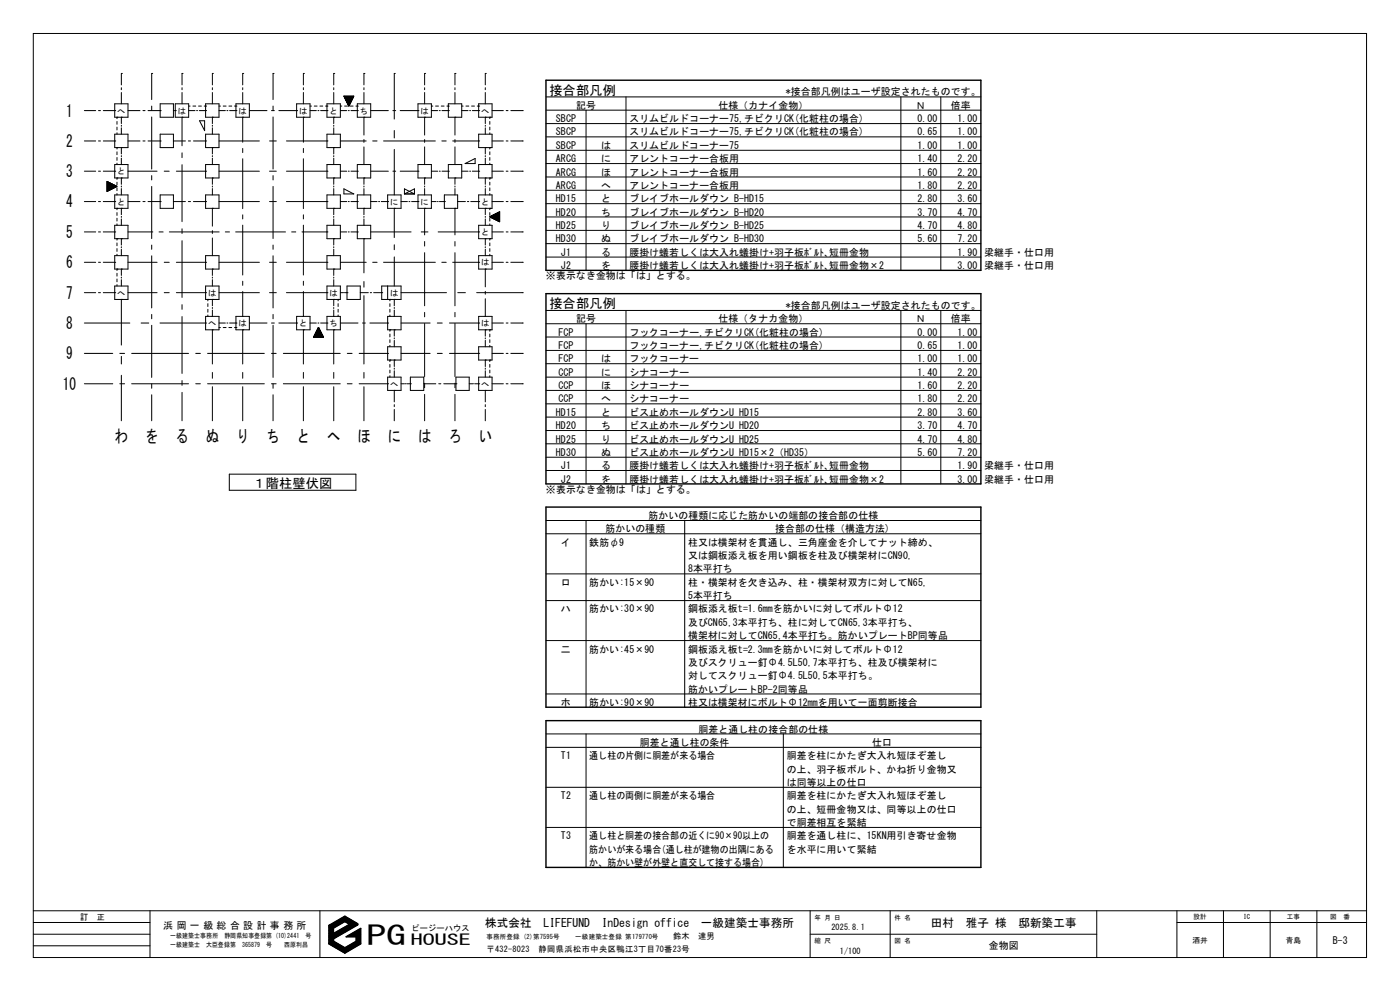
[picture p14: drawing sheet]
<svg xmlns="http://www.w3.org/2000/svg" width="420mm" height="297mm" viewBox="0 0 420 297" stroke-linecap="round" stroke-linejoin="round" font-family="sans-serif">
<defs><g id="words">
<text font-size="8" x="109.9" y="283.2">PG</text>
<g font-size="5">
<text x="19.8" y="34.9">1</text>
<text x="19.8" y="44">2</text>
<text x="19.8" y="53.1">3</text>
<text x="19.8" y="62.2">4</text>
<text x="19.8" y="71.3">5</text>
<text x="19.8" y="80.4">6</text>
<text x="19.8" y="89.5">7</text>
<text x="19.8" y="98.6">8</text>
<text x="19.8" y="107.7">9</text>
<text x="18.8" y="116.8">10</text>
<text x="34.5" y="132.4">わ</text>
<text x="43.6" y="132.4">を</text>
<text x="52.7" y="132.4">る</text>
<text x="61.8" y="132.4">ぬ</text>
<text x="70.9" y="132.4">り</text>
<text x="79.9" y="132.4">ち</text>
<text x="89" y="132.4">と</text>
<text x="98.1" y="132.4">へ</text>
<text x="107.2" y="132.4">ほ</text>
<text x="116.3" y="132.4">に</text>
<text x="125.4" y="132.4">は</text>
<text x="134.5" y="132.4">ろ</text>
<text x="143.6" y="132.4">い</text>
</g>
<text font-size="4.5" x="123.3" y="283.3">HOUSE</text>
<g font-size="4">
<text x="164.8" y="28.4">接合部凡例</text>
<text x="164.8" y="92.5">接合部凡例</text>
<text x="75.8" y="146.3">１階柱壁伏図</text>
</g>
<g font-size="3.5">
<text x="145.5" y="277.7">株式会社　LIFEFUND</text>
<text x="180.6" y="277.7">InDesign office　一級建築士事務所</text>
<text x="279.3" y="277.7">田村　雅子 様　邸新築工事</text>
</g>
<g font-size="3">
<text x="235.8" y="28.6">*接合部凡例はユーザ設定されたものです。</text>
<text x="172.8" y="32.6">記号</text>
<text x="215.5" y="32.6">仕様（カナイ金物）</text>
<text x="274.7" y="32.6">Ｎ</text>
<text x="285.3" y="32.6">倍率</text>
<text x="166.8" y="36.6">SBCP</text>
<text x="166.8" y="40.6">SBCP</text>
<text x="188.8" y="36.6">スリムビルドコーナー75,チビクリCK(化粧柱の場合)</text>
<text x="188.8" y="40.6">スリムビルドコーナー75,チビクリCK(化粧柱の場合)</text>
<text x="275.2" y="36.6">0.00</text>
<text x="275.2" y="40.6">0.65</text>
<text x="287.2" y="36.6">1.00</text>
<text x="287.2" y="40.6">1.00</text>
<text x="166.8" y="44.6">SBCP</text>
<text x="180.3" y="44.6">は</text>
<text x="188.8" y="44.6">スリムビルドコーナー75</text>
<text x="275.2" y="44.6">1.00</text>
<text x="287.2" y="44.6">1.00</text>
<text x="166.8" y="48.6">ARCG</text>
<text x="166.8" y="52.6">ARCG</text>
<text x="180.3" y="48.6">に</text>
<text x="180.3" y="52.6">ほ</text>
<text x="188.8" y="48.6">アレントコーナー合板用</text>
<text x="188.8" y="52.6">アレントコーナー合板用</text>
<text x="275.3" y="48.6">1.40</text>
<text x="275.3" y="52.6">1.60</text>
<text x="287.2" y="48.6">2.20</text>
<text x="287.2" y="52.6">2.20</text>
<text x="166.8" y="56.6">ARCG</text>
<text x="180.3" y="56.6">へ</text>
<text x="188.8" y="56.6">アレントコーナー合板用</text>
<text x="275.3" y="56.6">1.80</text>
<text x="287.2" y="56.6">2.20</text>
<text x="166.8" y="60.6">HD15</text>
<text x="166.8" y="64.6">HD20</text>
<text x="180.3" y="60.6">と</text>
<text x="180.3" y="64.6">ち</text>
<text x="188.8" y="60.6">ブレイブホールダウン B-HD15</text>
<text x="188.8" y="64.6">ブレイブホールダウン B-HD20</text>
<text x="275.2" y="60.6">2.80</text>
<text x="275.2" y="64.6">3.70</text>
<text x="287.2" y="60.6">3.60</text>
<text x="287.2" y="64.6">4.70</text>
<text x="166.8" y="68.6">HD25</text>
<text x="180.3" y="68.6">り</text>
<text x="188.8" y="68.6">ブレイブホールダウン B-HD25</text>
<text x="275.2" y="68.6">4.70</text>
<text x="287.2" y="68.6">4.80</text>
<text x="166.8" y="72.6">HD30</text>
<text x="168.3" y="76.6">J1</text>
<text x="180.3" y="72.6">ぬ</text>
<text x="180.3" y="76.6">る</text>
<text x="188.8" y="72.6">ブレイブホールダウン B-HD30</text>
<text x="188.8" y="76.6">腰掛け蟻若しくは大入れ蟻掛け+羽子板ﾎﾞﾙﾄ､短冊金物</text>
<text x="275.2" y="72.6">5.60</text>
<text x="287.2" y="76.6">1.90</text>
<text x="287.2" y="72.6">7.20</text>
<text x="295.2" y="76.6">梁継手・仕口用</text>
<text x="163.8" y="83.6">※表示なき金物は「は」とする。</text>
<text x="168.3" y="80.6">J2</text>
<text x="180.3" y="80.6">を</text>
<text x="188.8" y="80.6">腰掛け蟻若しくは大入れ蟻掛け+羽子板ﾎﾞﾙﾄ､短冊金物×2</text>
<text x="287.2" y="80.6">3.00</text>
<text x="295.2" y="80.6">梁継手・仕口用</text>
<text x="235.8" y="92.6">*接合部凡例はユーザ設定されたものです。</text>
<text x="167.6" y="100.6">FCP</text>
<text x="172.8" y="96.6">記号</text>
<text x="188.8" y="100.6">フックコーナー,チビクリCK(化粧柱の場合)</text>
<text x="215.5" y="96.6">仕様（タナカ金物）</text>
<text x="274.7" y="96.6">Ｎ</text>
<text x="275.3" y="100.6">0.00</text>
<text x="285.3" y="96.6">倍率</text>
<text x="287.2" y="100.6">1.00</text>
<text x="167.6" y="104.6">FCP</text>
<text x="188.8" y="104.6">フックコーナー,チビクリCK(化粧柱の場合)</text>
<text x="275.3" y="104.6">0.65</text>
<text x="287.2" y="104.6">1.00</text>
<text x="167.6" y="108.6">FCP</text>
<text x="167.6" y="112.6">CCP</text>
<text x="180.3" y="108.6">は</text>
<text x="180.3" y="112.6">に</text>
<text x="188.8" y="108.6">フックコーナー</text>
<text x="188.8" y="112.6">シナコーナー</text>
<text x="275.3" y="108.6">1.00</text>
<text x="275.3" y="112.6">1.40</text>
<text x="287.2" y="108.6">1.00</text>
<text x="287.2" y="112.6">2.20</text>
<text x="167.6" y="116.6">CCP</text>
<text x="180.3" y="116.6">ほ</text>
<text x="188.8" y="116.6">シナコーナー</text>
<text x="275.3" y="116.6">1.60</text>
<text x="287.2" y="116.6">2.20</text>
<text x="166.8" y="124.6">HD15</text>
<text x="167.6" y="120.6">CCP</text>
<text x="180.3" y="120.6">へ</text>
<text x="180.3" y="124.6">と</text>
<text x="188.8" y="120.6">シナコーナー</text>
<text x="188.8" y="124.6">ビス止めホールダウンU HD15</text>
<text x="275.2" y="124.6">2.80</text>
<text x="275.3" y="120.6">1.80</text>
<text x="287.2" y="120.6">2.20</text>
<text x="287.2" y="124.6">3.60</text>
<text x="166.8" y="128.6">HD20</text>
<text x="180.3" y="128.6">ち</text>
<text x="188.8" y="128.6">ビス止めホールダウンU HD20</text>
<text x="275.2" y="128.6">3.70</text>
<text x="287.2" y="128.6">4.70</text>
<text x="166.8" y="132.6">HD25</text>
<text x="166.8" y="136.6">HD30</text>
<text x="180.3" y="132.6">り</text>
<text x="180.3" y="136.6">ぬ</text>
<text x="188.8" y="132.6">ビス止めホールダウンU HD25</text>
<text x="188.8" y="136.6">ビス止めホールダウンU HD15×2（HD35）</text>
<text x="275.2" y="132.6">4.70</text>
<text x="275.3" y="136.6">5.60</text>
<text x="287.2" y="136.6">7.20</text>
<text x="287.2" y="132.6">4.80</text>
<text x="168.3" y="140.6">J1</text>
<text x="180.3" y="140.6">る</text>
<text x="188.8" y="140.6">腰掛け蟻若しくは大入れ蟻掛け+羽子板ﾎﾞﾙﾄ､短冊金物</text>
<text x="287.2" y="140.6">1.90</text>
<text x="295.2" y="140.6">梁継手・仕口用</text>
<text x="163.8" y="147.6">※表示なき金物は「は」とする。</text>
<text x="168.3" y="144.6">J2</text>
<text x="180.3" y="144.6">を</text>
<text x="188.8" y="144.6">腰掛け蟻若しくは大入れ蟻掛け+羽子板ﾎﾞﾙﾄ､短冊金物×2</text>
<text x="287.2" y="144.6">3.00</text>
<text x="295.2" y="144.6">梁継手・仕口用</text>
<text x="194.6" y="155.6">筋かいの種類に応じた筋かいの端部の接合部の仕様</text>
<text x="181.6" y="159.6">筋かいの種類</text>
<text x="232.6" y="159.6">接合部の仕様（構造方法)</text>
<text x="168.3" y="163.6">イ</text>
<text x="176.8" y="163.6">鉄筋φ9</text>
<text x="206.4" y="163.6">柱又は横架材を貫通し、三角座金を介してナット締め、</text>
<text x="206.4" y="167.6">又は鋼板添え板を用い鋼板を柱及び横架材にCN90,</text>
<text x="206.4" y="171.6">8本平打ち</text>
<text x="168.3" y="175.6">ロ</text>
<text x="176.8" y="175.6">筋かい:15×90</text>
<text x="206.4" y="175.6">柱・横架材を欠き込み、柱・横架材双方に対してN65,</text>
<text x="206.4" y="179.6">5本平打ち</text>
<text x="168.3" y="183.6">ハ</text>
<text x="176.8" y="183.6">筋かい:30×90</text>
<text x="206.4" y="183.6">鋼板添え板t=1.6mmを筋かいに対してボルトΦ12</text>
<text x="206.4" y="187.6">及びCN65,3本平打ち、柱に対してCN65,3本平打ち、</text>
<text x="206.4" y="191.6">横架材に対してCN65,4本平打ち。筋かいプレートBP同等品</text>
<text x="168.3" y="195.6">二</text>
<text x="176.8" y="195.6">筋かい:45×90</text>
<text x="206.4" y="195.6">鋼板添え板t=2.3mmを筋かいに対してボルトΦ12</text>
<text x="206.4" y="199.6">及びスクリュー釘Φ4.5L50,7本平打ち、柱及び横架材に</text>
<text x="206.4" y="203.6">対してスクリュー釘Φ4.5L50,5本平打ち。</text>
<text x="206.4" y="207.6">筋かいプレートBP-2同等品</text>
<text x="168.3" y="211.6">ホ</text>
<text x="176.8" y="211.6">筋かい:90×90</text>
<text x="206.4" y="211.6">柱又は横架材にボルトΦ12mmを用いて一面剪断接合</text>
<text x="209.6" y="219.6">胴差と通し柱の接合部の仕様</text>
<text x="168.3" y="227.6">T1</text>
<text x="176.8" y="227.6">通し柱の片側に胴差が来る場合</text>
<text x="191.9" y="223.6">胴差と通し柱の条件</text>
<text x="236" y="227.6">胴差を柱にかたぎ大入れ短ほぞ差し</text>
<text x="261.6" y="223.6">仕口</text>
<text x="236" y="231.6">の上、羽子板ボルト、かね折り金物又</text>
<text x="168.3" y="239.6">T2</text>
<text x="176.8" y="239.6">通し柱の両側に胴差が来る場合</text>
<text x="236" y="235.6">は同等以上の仕口</text>
<text x="236" y="239.6">胴差を柱にかたぎ大入れ短ほぞ差し</text>
<text x="236" y="243.5">の上、短冊金物又は、同等以上の仕口</text>
<text x="168.3" y="251.5">T3</text>
<text x="176.8" y="251.5">通し柱と胴差の接合部の近くに90×90以上の</text>
<text x="236" y="247.6">で胴差相互を緊結</text>
<text x="236" y="251.5">胴差を通し柱に、15KN用引き寄せ金物</text>
<text x="176.8" y="255.6">筋かいが来る場合(通し柱が建物の出隅にある</text>
<text x="236" y="255.6">を水平に用いて緊結</text>
<text x="176.8" y="259.5">か、筋かい壁が外壁と直交して接する場合)</text>
<text x="49" y="278.3">浜 岡 一 級 総 合 設 計 事 務 所</text>
<text x="296.6" y="284.6">金物図</text>
<text x="399.8" y="282.8">B-3</text>
</g>
<g font-size="2.5">
<text x="35.1" y="34">へ</text>
<text x="53.3" y="34">は</text>
<text x="71.5" y="34">は</text>
<text x="89.7" y="34">は</text>
<text x="98.8" y="34">と</text>
<text x="107.9" y="34">ち</text>
<text x="126.2" y="34">は</text>
<text x="144.4" y="34">へ</text>
<text x="35.1" y="52.2">と</text>
<text x="35.1" y="61.3">と</text>
<text x="117.1" y="61.3">に</text>
<text x="126.2" y="61.3">に</text>
<text x="144.4" y="61.3">と</text>
<text x="144.4" y="70.4">と</text>
<text x="144.4" y="79.5">は</text>
<text x="35.1" y="88.6">へ</text>
<text x="62.4" y="88.6">は</text>
<text x="98.8" y="88.6">は</text>
<text x="117" y="88.6">は</text>
<text x="62.4" y="97.8">へ</text>
<text x="71.5" y="97.8">は</text>
<text x="89.7" y="97.8">と</text>
<text x="98.8" y="97.8">ち</text>
<text x="144.4" y="97.8">は</text>
<text x="117.1" y="115.9">へ</text>
<text x="144.4" y="115.9">へ</text>
<text x="24" y="275.6">訂　正</text>
<text x="123.5" y="279.1">ピージーハウス</text>
<text x="202" y="281.3">鈴木　達男</text>
<text x="249.4" y="278.9">2025.8.1</text>
<text x="146" y="285.2">〒432-8023　静岡県浜松市中央区鴨江3丁目70番23号</text>
<text x="251.9" y="285.9">1/100</text>
</g>
<g font-size="2.3">
<text x="357.8" y="282.5">酒井</text>
<text x="385.7" y="282.5">青島</text>
</g>
<g font-size="2">
<text x="244.3" y="275.6">年 月 日</text>
<text x="268.3" y="275.6">件 名</text>
<text x="358.1" y="275.4">設計</text>
<text x="373" y="275.4">IC</text>
<text x="386" y="275.4">工事</text>
<text x="399" y="275.4">図　番</text>
<text x="51.1" y="281">一級建築士事務所　静岡県知事登録第 (10)2441　号</text>
<text x="146" y="281.3">事務所登録 (2)第7595号</text>
<text x="172.6" y="281.3">一級建築士登録 第179770号</text>
<text x="51" y="283.8">一級建築士　大臣登録第　365879　号　　西原利昌</text>
<text x="244.3" y="282.6">縮 尺</text>
<text x="268.3" y="282.6">図 名</text>
</g>
</g></defs>
<g fill="none" stroke="#000" stroke-width=".3">
<path d="M10 10h400v277h-400zM25.3 33.1h3.4M29.5 33.1h.6M31 33.1h3.4M34.4 33.1h.1M34.4 31.1h4v4h-4zM35.1 35.1h.1M35.1 35.1v.5M35.1 36.4v.9M35.1 38.1v.8M35.1 39.8v.4M36.4 35.1h.1"/>
<path d="M36.4 22h.1M36.4 22v3.4M36.4 26.3v.6M36.4 27.7v3.4M36.4 35.1v1.9M36.4 37.5v.3M36.4 38.3v1.9M38.4 33.1h3.6M42.9 33.1h.6M44.4 33.1h3.6M45.5 22h.1M45.5 22v7.8"/>
<path d="M45.5 31.8v1.3M45.5 35.1v15.6M48 33.1h.1M48 31.1h4v4h-4zM52 33.1h.2M52.4 33.1h.2M52.6 33.1h.1M52.6 31.1h4v4h-4zM54.6 35.1h.1M54.6 22h.1M54.6 22v3.4M54.6 26.3v.6"/>
<path d="M54.6 27.7v3.4M54.6 35.1v8.6M56.6 33.1h1.9M56.6 31.8h.4M57.9 31.8h.8M59 33.1h.3M59.6 31.8h.8M59.8 33.1h1.9M59.9 36.2h1.5v3zM61.3 31.8h.4M61.7 33.1h.1M61.7 31.8h.1"/>
<path d="M61.7 31.1h4v4h-4zM63.7 35.1h.1M63.7 22h.1M63.7 22v3.4M63.7 26.3v.6M63.7 27.7v3.4M63.7 35.1v1.9M63.7 37.5v.3M63.7 38.3v1.9M65.7 33.1h1.9M65.7 31.8h.4M67 31.8h.8"/>
<path d="M68.1 33.1h.3M68.7 31.8h.8M68.9 33.1h1.9M70.4 31.8h.4M70.8 33.1h.1M70.8 31.8h.1M70.8 31.1h4v4h-4zM72.8 35.1h.1M72.8 22h.1M72.8 22v3.4M72.8 26.3v.6M72.8 27.7v3.4"/>
<path d="M72.8 35.1v7.5M74.8 33.1h5.3M81.4 33.1h.9M81.9 22h.1M81.9 22v7.8M81.9 31.8v1.3M81.9 35.1v15.6M83.7 33.1h5.3M89 33.1h.1M89 31.1h4v4h-4zM91 35.1h.1M91 22h.1"/>
<path d="M91 22v3.4M91 26.3v.6M91 27.7v3.4M91 35.1v7.5M93 33.1h1.9M93 31.8h.4M94.3 31.8h.8M95.4 33.1h.3M96 31.8h.8M96.2 33.1h1.9M97.7 31.8h.4M98.1 33.1h.1"/>
<path d="M98.1 31.8h.1M98.1 31.1h4v4h-4zM100.1 35.1h.1M100.1 22h.1M100.1 22v3.4M100.1 26.3v.6M100.1 27.7v3.4M100.1 35.1v1.9M100.1 37.5v.3M100.1 38.3v1.9M102.1 33.1h1.9M102.1 31.8h.4"/>
<path d="M103.2 28.8h2.9l-1.5 3zM103.2 28.9h2.9M103.3 29h2.7M103.3 29.1h2.7M103.3 29.2h2.7M103.4 29.3h2.5M103.4 31.8h.8M103.5 29.5h2.3M103.5 29.4h2.3M103.5 29.6h2.2M103.6 29.7h2.1M103.6 29.8h2.1"/>
<path d="M103.7 29.8h1.9M103.7 30h1.9M103.7 29.9h1.9M103.8 30.1h1.7M103.9 30.3h1.5M103.9 30.4h1.5M104 30.4h1.3M104 30.6h1.3M104 30.5h1.3M104.1 30.6h1.1M104.1 30.8h1.1M104.1 30.7h1.1"/>
<path d="M104.2 30.9h.9M104.3 31.1h.7M104.4 31.2h.5M104.4 31.4h.5M104.5 33.1h.3M104.5 31.5h.3M104.6 31.6h.1M104.6 31.7h.1M105.1 31.8h.8M105.3 33.1h1.9M106.8 31.8h.4M107.2 33.1h.1"/>
<path d="M107.2 31.8h.1M107.2 31.1h4v4h-4zM109.2 35.1h.1M109.2 22h.1M109.2 22v3.4M109.2 26.3v.6M109.2 27.7v3.4M109.2 35.1v5.4M111.2 33.1h5.3M117.9 33.1h.8M118.3 22h.1M118.3 22v13.7"/>
<path d="M118.3 39.1v2.3M120.1 33.1h5.3M125.4 33.1h.1M125.4 31.1h4v4h-4zM127.4 35.1h.1M127.4 22h.1M127.4 22v3.4M127.4 26.3v.6M127.4 27.7v3.4M127.4 35.1v5.4M129.4 33.1h1.9M129.4 31.8h.4"/>
<path d="M130.7 31.8h.8M131.8 33.1h.3M132.4 31.8h.8M132.6 33.1h1.9M134.1 31.8h.4M134.5 33.1h.1M134.5 31.8h.1M134.5 31.1h4v4h-4zM136.5 35.1h.1M136.5 22h.1M136.5 22v3.4M136.5 26.3v.6"/>
<path d="M136.5 27.7v3.4M136.5 35.1v5.4M138.5 33.1h1.9M138.5 31.8h.4M139.8 31.8h.8M140.9 33.1h.3M141.5 31.8h.8M141.7 33.1h1.9M143.2 31.8h.4M143.6 33.1h.1M143.6 31.8h.1M143.6 31.1h4v4h-4z"/>
<path d="M145.6 35.1h.1M145.6 22h.1M145.6 22v3.4M145.6 26.3v.6M145.6 27.7v3.4M145.6 35.1v1.9M145.6 37.5v.3M145.6 38.3v1.9M146.9 35.1h.1M146.9 35.1v.5M146.9 36.4v.9M146.9 38.1v.8"/>
<path d="M146.9 39.8v.4M147.6 33.1h3.4M151.8 33.1h.6M153.2 33.1h3.5M156.7 33.1h.1M163.8 29h130.5M163.8 33h130.5M163.8 37h130.5M175.8 33v48M187.8 29v52M270.3 29v52M282.2 29v52"/>
<path d="M25.3 51.3h3.4M25.3 42.2h3.4M29.5 51.3h.6M29.5 42.2h.6M31 51.3h3.4M31 42.2h3.4M32.1 54.4l3 1.5-3 1.5zM32.2 54.4v2.9M32.3 54.5v2.7M32.4 54.5v2.7M32.5 54.6v2.6M32.5 54.6v2.5"/>
<path d="M32.6 54.7v2.4M32.7 54.7v2.4M32.8 54.7v2.3M32.9 54.8v2.2M33 54.8v2.1M33.1 54.9v2M33.2 54.9v1.9M33.3 55v1.8M33.4 55v1.7M33.5 55.1v1.5M33.6 55.1v1.5M33.7 55.2v1.4"/>
<path d="M33.8 55.2v1.3M33.9 55.3v1.2M34 55.3v1.1M34 55.4v1M34.1 55.4v.9M34.2 55.4v.9M34.3 55.5v.8M34.4 51.3h.1M34.4 42.2h.1M34.4 40.2h4v4h-4zM34.4 49.3h4v4h-4zM34.4 55.5v.7"/>
<path d="M34.4 58.4h4v4h-4zM34.5 55.6v.5M34.6 55.7v.4M34.7 55.7v.3M34.8 55.8v.2M34.9 55.8v.2M35 55.8v.1M35.1 53.3h.1M35.1 44.2h.1M35.1 44.2v.5M35.1 45.5v.9M35.1 47.2v.8"/>
<path d="M35.1 48.9v.4M35.1 53.3v.5M35.1 54.6v.9M35.1 56.3v.8M35.1 58v.4M36.4 53.3h.1M36.4 44.2h.1M36.4 44.2v1.9M36.4 46.7v.2M36.4 47.4v1.9M36.4 53.3v1.9M36.4 55.8v.2"/>
<path d="M36.4 56.5v1.9M38.4 51.3h8.7M38.4 42.2h3.6M42.9 42.2h.6M44.4 42.2h3.6M45.5 52.6v1.3M45.5 55.9v15.6M48 42.2h.1M48 40.2h4v4h-4zM48 58.4h4v4h-4zM49.3 51.3h1.5M52 42.2h3.6"/>
<path d="M52.9 51.3h8.8M54.6 45.8v1.4M54.6 49.4v17M56.5 42.2h.6M58 42.2h3.7M61.7 51.3h.1M61.7 42.2h.1M61.7 40.2h4v4h-4zM61.7 49.3h4v4h-4zM61.7 58.4h4v4h-4zM63.7 53.3h.1M63.7 44.2h.1"/>
<path d="M63.7 44.2v1.9M63.7 46.7v.2M63.7 47.4v1.9M63.7 53.3v1.9M63.7 55.8v.2M63.7 56.5v1.9M65.7 51.3h12.1M65.7 42.2h12.1M72.8 44.5v1.2M72.8 47.6v14.9M80.9 51.3h2M80.9 42.2h2"/>
<path d="M81.9 52.6v1.3M81.9 55.9v15.6M85.9 51.3h12.2M85.9 42.2h12.2M91 44.5v1.2M91 47.6v14.9M98.1 51.3h.1M98.1 42.2h.1M98.1 40.2h4v4h-4zM98.1 49.3h4v4h-4zM98.1 58.4h4v4h-4zM100.1 53.3h.1"/>
<path d="M100.1 44.2h.1M100.1 44.2v1.9M100.1 46.7v.2M100.1 47.4v1.9M100.1 53.3v1.9M100.1 55.8v.2M100.1 56.5v1.9M102.1 51.3h1.9M102.1 42.2h7.8M103.2 56.6l2.9 1.5h-2.9zM104.5 51.3h.3M105.3 51.3h1.9"/>
<path d="M107.2 51.3h.1M107.2 49.3h4v4h-4zM107.2 58.4h4v4h-4zM109.2 53.3h.1M109.2 41.8v.9M109.2 44v5.3M109.2 53.3v1.9M109.2 55.8v.2M109.2 56.5v1.9M111.2 51.3h5.3M111.8 42.2h1.3M115.1 42.2h15.5"/>
<path d="M116.3 58.4h4v4h-4zM117.9 51.3h.8M118.3 44.8v13.6M120.1 51.3h5.3M121.3 58.1l3-1.5v1.5M121.3 58.1h3M121.3 58.1v-1.5l3 1.5M125.4 51.3h.1M125.4 49.3h4v4h-4zM125.4 58.4h4v4h-4zM127.4 53.3h.1M127.4 41.8v.9"/>
<path d="M127.4 44v5.3M127.4 53.3v1.9M127.4 55.8v.2M127.4 56.5v1.9M129.4 51.3h1.9M131.8 51.3h.3M132.5 42.2h1.4M132.6 51.3h1.9M133.3 58.4h4v4h-4zM134.5 51.3h.1M134.5 49.3h4v4h-4zM135.8 42.2h7.8"/>
<path d="M136.5 53.3h.1M136.5 41.8v.9M136.5 44v5.3M136.5 53.3v1.9M136.5 55.8v.2M136.5 56.5v1.9M138.5 51.3h1.9M139.5 49l3-1.5v1.5zM140.9 51.3h.3M141.7 51.3h1.9M143.6 51.3h.1M143.6 42.2h.1"/>
<path d="M143.6 40.2h4v4h-4zM143.6 49.3h4v4h-4zM143.6 58.4h4v4h-4zM145.6 53.3h.1M145.6 44.2h.1M145.6 44.2v1.9M145.6 46.7v.2M145.6 47.4v1.9M145.6 53.3v1.9M145.6 55.8v.2M145.6 56.5v1.9M146.9 53.3h.1"/>
<path d="M146.9 44.2h.1M146.9 44.2v.5M146.9 45.5v.9M146.9 47.2v.8M146.9 48.9v.4M146.9 53.3v.5M146.9 54.6v.9M146.9 56.3v.8M146.9 58v.4M147.6 51.3h3.4M147.6 42.2h3.4M151.8 51.3h.6"/>
<path d="M151.8 42.2h.6M153.2 51.3h3.5M153.2 42.2h3.5M156.7 51.3h.1M156.7 42.2h.1M163.8 41h130.5M163.8 45h130.5M163.8 49h130.5M163.8 53h130.5M163.8 57h130.5M25.3 78.6h3.4M25.3 69.5h3.4"/>
<path d="M25.3 60.4h3.4M29.5 78.6h.6M29.5 69.5h.6M29.5 60.4h.6M31 78.6h3.4M31 69.5h3.4M31 60.4h3.4M34.4 78.6h.1M34.4 69.5h.1M34.4 60.4h.1M34.4 67.5h4v4h-4zM34.4 76.6h4v4h-4z"/>
<path d="M35.1 71.5h.1M35.1 62.4h.1M35.1 62.4v.5M35.1 63.7v.9M35.1 65.4v.9M35.1 67.1v.4M35.1 71.5v.5M35.1 72.8v.9M35.1 74.5v.9M35.1 76.2v.4M36.4 71.5h.1M36.4 62.4h.1"/>
<path d="M36.4 62.4v1.9M36.4 64.9v.3M36.4 65.6v1.9M36.4 71.5v1.9M36.4 74v.3M36.4 74.7v1.9M38.4 78.6h8.7M38.4 69.5h7.4M38.4 60.4h3.6M42.9 60.4h.6M44.4 60.4h3.6M45.5 73.4v1.3"/>
<path d="M45.5 76.7v15.6M47.7 69.5h1.2M48 60.4h.1M49.3 78.6h1.5M50.8 69.5h14.9M52 60.4h3.6M52.9 78.6h8.8M54.6 68.6v1.4M54.6 72.1v17.1M56.5 60.4h.6M58 60.4h3.7M61.7 78.6h.1"/>
<path d="M61.7 60.4h.1M61.7 76.6h4v4h-4zM63.7 62.4h.1M63.7 62.4v5.4M63.7 69.1v.9M63.7 71.3v5.3M65.7 78.6h12.1M65.7 60.4h12.1M67.6 69.5h1.2M70.7 69.5h14.9M72.8 64.4v1.2M72.8 67.5v14.9"/>
<path d="M80.9 78.6h2M80.9 60.4h2M81.9 73.4v1.3M81.9 76.7v15.6M85.9 78.6h12.2M85.9 60.4h12.2M87.5 69.5h1.2M90.6 69.5h7.5M91 64.4v1.2M91 67.5v14.9M98.1 78.6h.1M98.1 69.5h.1"/>
<path d="M98.1 60.4h.1M98.1 67.5h4v4h-4zM98.1 76.6h4v4h-4zM100.1 71.5h.1M100.1 62.4h.1M100.1 62.4v1.9M100.1 64.9v.3M100.1 65.6v1.9M100.1 71.5v1.9M100.1 74v.3M100.1 74.7v1.9M102.1 78.6h7.8"/>
<path d="M102.1 69.5h1.9M102.1 60.4h1.9M104.5 69.5h.3M104.5 60.4h.3M105.3 69.5h1.9M105.3 60.4h1.9M107.2 69.5h.1M107.2 60.4h.1M107.2 67.5h4v4h-4zM109.2 71.5h.1M109.2 62.4h.1M109.2 62.4v1.9"/>
<path d="M109.2 64.9v.3M109.2 65.6v1.9M109.2 71.5v10.3M111.2 69.5h12.1M111.2 60.4h1.9M111.8 78.6h1.3M113.6 60.4h.3M114.4 60.4h1.9M115.1 78.6h15.5M116.3 60.4h.1M118.3 62.4h.1M118.3 62.4v8.8"/>
<path d="M118.3 73.4v1.4M118.3 77v8.7M120.3 60.4h1.9M122.7 60.4h.3M123.5 60.4h1.9M125.4 60.4h.1M126.4 69.5h2M127.4 62.4h.1M127.4 62.4v8M127.4 72.4v1.3M127.4 75.7v16M129.4 60.4h1.5"/>
<path d="M131.2 60.4h.2M131.4 69.5h12.2M131.8 60.4h1.5M132.5 78.6h1.4M133.3 60.4h.1M135.8 78.6h7.8M136.5 62.4h.1M136.5 62.4v8M136.5 72.4v1.3M136.5 75.7v16M137.3 60.4h2.3M140.2 60.4h.4"/>
<path d="M141.2 60.4h2.4M143.6 78.6h.1M143.6 69.5h.1M143.6 60.4h.1M143.6 67.5h4v4h-4zM143.6 76.6h4v4h-4zM145.6 71.5h.1M145.6 62.4h.1M145.6 62.4v1.9M145.6 64.9v.3M145.6 65.6v1.9M145.6 71.5v1.9"/>
<path d="M145.6 74v.3M145.6 74.7v1.9M146.9 62.4h.1M146.9 71.5h.1M146.9 65l3-1.5v3zM146.9 62.4v.5M146.9 63.7v.9M146.9 65.4v.9M146.9 67.1v.4M146.9 71.5v.5M146.9 72.8v.9M146.9 74.5v.9"/>
<path d="M146.9 76.2v.4M147 64.9v.1M147.1 64.9v.2M147.2 64.9v.2M147.2 64.8v.3M147.3 64.8v.4M147.4 64.7v.5M147.5 64.7v.6M147.6 64.6v.7M147.6 78.6h3.4M147.6 69.5h3.4M147.6 60.4h3.4"/>
<path d="M147.7 64.6v.8M147.8 64.5v.9M147.9 64.5v1M148 64.5v1M148.1 64.4v1.2M148.2 64.3v1.3M148.3 64.3v1.4M148.3 64.3l.1 1.4M148.4 64.2v1.5M148.5 64.2v1.6M148.6 64.1v1.7M148.7 64.1v1.8"/>
<path d="M148.8 64v1.9M148.9 64v2M149 63.9v2.1M149.2 63.8v2.3M149.3 63.8v2.4M149.4 63.8v2.4M149.4 63.7l.1 2.6M149.5 63.7v2.6M149.6 63.6v2.7M149.7 63.6v2.8M149.8 63.5v2.9M149.9 63.5v3"/>
<path d="M151.8 78.6h.6M151.8 69.5h.6M151.8 60.4h.6M153.2 78.6h3.5M153.2 69.5h3.5M153.2 60.4h3.5M156.7 78.6h.1M156.7 69.5h.1M156.7 60.4h.1M163.8 61h130.5M163.8 65h130.5M163.8 69h130.5"/>
<path d="M163.8 73h130.5M163.8 77h130.5M25.3 96.8h13.6M25.3 87.7h3.4M29.5 87.7h.6M31 87.7h3.4M34.4 87.7h.1M34.4 85.7h4v4h-4zM35.1 80.6h.1M35.1 80.6v.5M35.1 81.9v.9M35.1 83.6v.9"/>
<path d="M35.1 85.3v.4M36.4 89.7h.1M36.4 80.6h.1M36.4 80.6v1.9M36.4 83.1v.3M36.4 83.8v1.9M36.4 89.7v13.7M38.4 87.7h8.7M42.3 96.8h2.3M45.5 94.2v1.3M45.5 97.5v15.6M48 96.8h13.7"/>
<path d="M49.3 87.7h1.5M52.9 87.7h8.8M54.6 91.3v1.4M54.6 94.9v17M61.7 96.8h.1M61.7 87.7h.1M61.7 94.8h4v4h-4zM61.7 85.7h4v4h-4zM62.4 89.7h.1M62.4 89.7v.5M62.4 91v.9M62.4 92.7v.9"/>
<path d="M62.4 94.4v.4M63.7 98.8h.1M63.7 89.7h.1M63.7 80.6h.1M63.7 80.6v1.9M63.7 83.1v.3M63.7 83.8v1.9M63.7 89.7v2M63.7 92.2v.3M63.7 92.9v1.9M63.7 98.8v10.3M65.7 96.8h1.9"/>
<path d="M65.7 87.7h12.1M65.7 98.2h.4M67 98.2h.8M68.1 96.8h.3M68.7 98.2h.8M68.9 96.8h1.9M70.4 98.2h.4M70.8 96.8h.1M70.8 98.2h.1M70.8 94.8h4v4h-4zM72.8 98.8h.1M72.8 84.3v1.2"/>
<path d="M72.8 87.4v7.4M72.8 98.8v10.3M74.8 96.8h5.3M80.9 87.7h2M81.4 96.8h.9M81.9 94.2v1.3M81.9 97.5v15.6M83.7 96.8h5.3M85.9 87.7h12.2M89 96.8h.1M89 94.8h4v4h-4zM91 98.8h.1"/>
<path d="M91 84.3v1.2M91 87.4v7.4M91 98.8v10.3M93 96.8h1.9M94.6 100h1.9M94.7 99.9h1.7M94.7 99.7h1.7M94.7 99.8h1.7M94.8 99.7h1.5M94.8 99.6h1.5M94.9 99.5h1.3M94.9 99.4h1.3"/>
<path d="M95 99.3h1.1M95 99.1h1.1M95 99.2h1.1M95.1 99.1h.9M95.1 99h.9M95.2 98.9h.7M95.2 98.8h.7M95.3 98.6h.5M95.3 98.7h.5M95.4 96.8h.3M95.4 98.5h.3M95.4 98.4h.3"/>
<path d="M95.5 98.3h.1M95.5 98.2h.1M95.5 98.2l1.5 2.9h-2.9zM96.2 96.8h1.9M98.1 96.8h.1M98.1 87.7h.1M98.1 94.8h4v4h-4zM98.1 85.7h4v4h-4zM100.1 98.8h.1M100.1 89.7h.1M100.1 80.6h.1M100.1 80.6v1.9"/>
<path d="M100.1 83.1v.3M100.1 83.8v1.9M100.1 89.7v2M100.1 92.2v.3M100.1 92.9v1.9M100.1 98.8v10.3M101.4 89.7h.1M101.4 89.7v.5M101.4 91v.9M101.4 92.7v.9M101.4 94.4v.4M102.1 96.8h5.3"/>
<path d="M102.1 87.7h.7M103 87.7h.1M103.3 87.7h.8M104.1 87.7h.1M104.1 85.7h4v4h-4zM108.1 87.7h2.4M108.8 96.8h.8M109.2 84.4v1.7M109.2 88.6v20.5M111 96.8h5.3M111.1 87.7h.4M112.1 87.7h2.4"/>
<path d="M114.5 87.7h.1M114.5 85.7h5.8v4h-5.8zM116.3 96.8h.1M116.3 94.8h4v4h-4zM116.3 85.7v4M117 98.8h.1M117 89.7h.1M117 89.7v.5M117 91v.9M117 92.7v.9M117 94.4v.4M117 98.8v.5"/>
<path d="M118.3 98.8h.1M118.3 89.7h.1M118.3 89.7v2M118.3 92.2v.3M118.3 92.9v1.9M118.3 98.8v2M120.3 96.8h8.7M120.3 87.7h13.6M127.4 93.6v1.4M127.4 96.9v16M131.2 96.8h1.5M134.8 96.8h8.8"/>
<path d="M136.5 93.6v1.4M136.5 96.9v16M137.3 87.7h2.3M143 87.7h13.7M143.6 96.8h.1M143.6 94.8h4v4h-4zM145.6 98.8h.1M145.6 80.6h.1M145.6 80.6v5.4M145.6 87.3v.9M145.6 89.5v5.3M145.6 98.8v2"/>
<path d="M146.9 98.8h.1M146.9 98.8v.5M147.6 96.8h3.4M151.8 96.8h.6M153.2 96.8h3.5M156.7 96.8h.1M156.7 87.7h.1M163.8 93h130.5M163.8 97h130.5M175.8 97v48M187.8 93v52M270.3 93v52"/>
<path d="M282.2 93v52M25.3 115h8.5M25.3 105.9h8.5M35.9 115h1.5M35.9 105.9h1.5M36.4 106.8v2.3M36.4 112.5v13.6M39.5 115h17.1M39.5 105.9h17.1M45.5 115.1v1.3M45.5 118.3v7.8M54.6 114v1.5"/>
<path d="M54.6 117.6v8.5M58.7 115h1.4M58.7 105.9h1.4M62.3 115h17M62.3 105.9h17M63.7 111.6v1.8M63.7 115.9v10.2M72.8 111.6v1.8M72.8 115.9v10.2M81.4 115h1.4M81.4 105.9h1.4M81.9 115.1v1.3"/>
<path d="M81.9 118.3v7.8M85 115h17.1M85 105.9h17.1M91 111.6v1.8M91 115.9v10.2M94.1 101h2.9M94.1 101h2.8M94.2 100.8h2.7M94.3 100.6h2.5M94.3 100.7h2.5M94.4 100.5h2.3M94.4 100.4h2.3"/>
<path d="M94.4 100.4h2.2M94.5 100.2h2.1M94.6 100.1h1.9M100.1 111.6v1.8M100.1 115.9v10.2M104.2 115h1.4M104.2 105.9h1.4M107.7 115h8.6M107.7 105.9h8.6M109.2 111.6v1.7M109.2 115.9v10.2M116.3 115h.1"/>
<path d="M116.3 105.9h.1M116.3 113h4v4h-4zM116.3 103.9h4v4h-4zM117 107.9h.1M117 100.1v.9M117 101.8v.9M117 103.5v.4M117 107.9v.5M117 109.2v.9M117 110.9v.9M117 112.6v.4M118.3 117h.1"/>
<path d="M118.3 107.9h.1M118.3 101.3v.3M118.3 102v1.9M118.3 107.9v2M118.3 110.3v.4M118.3 111.1v1.9M118.3 117v3.4M120.3 115h1M120.3 105.9h8.7M121.6 115h.2M122 115h1.1M123.1 115h.1"/>
<path d="M123.1 113h4v4h-4zM127.1 115h3.6M127.4 114.9v1.3M127.4 118.2v7.9M131.2 105.9h1.5M131.6 115h.6M133.1 115h3.7M134.8 105.9h8.8M136.5 114.9v1.3M136.5 118.2v7.9M136.8 115h.1M136.8 113h4v4h-4z"/>
<path d="M140.8 115h1M142.1 115h.1M142.5 115h1.1M143.6 115h.1M143.6 105.9h.1M143.6 113h4v4h-4zM143.6 103.9h4v4h-4zM145.6 117h.1M145.6 107.9h.1M145.6 101.3v.3M145.6 102v1.9M145.6 107.9v2"/>
<path d="M145.6 110.3v.4M145.6 111.1v1.9M145.6 117v3.4M146.9 107.9h.1M146.9 100.1v.9M146.9 101.8v.9M146.9 103.5v.4M146.9 107.9v.5M146.9 109.2v.9M146.9 110.9v.9M146.9 112.6v.4M147.6 115h3.4"/>
<path d="M147.6 105.9h3.4M151.8 115h.6M151.8 105.9h.6M153.2 115h3.5M153.2 105.9h3.5M156.7 115h.1M156.7 105.9h.1M163.8 101h130.5M163.8 105h130.5M163.8 109h130.5M163.8 113h130.5M163.8 117h130.5"/>
<path d="M118.3 121.3v.6M118.3 122.7v3.4M145.6 121.3v.6M145.6 122.7v3.4M163.8 121h130.5M163.8 125h130.5M163.8 129h130.5M163.8 133h130.5M163.8 137h130.5M68.8 142.1h38v4.8h-38zM163.8 156h130.5M163.8 160h130.5"/>
<path d="M163.8 141h130.5M175.8 156v56M205.4 156v56M163.8 172h130.5M163.8 180h130.5M163.8 192h130.5M163.8 208h130.5M163.8 220h130.5M175.8 220v40M235 220v40M163.8 224h130.5M163.8 236h130.5"/>
<path d="M163.8 248h130.5M10 276.5h35M10 273h400M10 280h35M45 273v14M96 273v14M98.8 277.3l-.1 .2M99 277.2l-.3 .6M99.2 277l-.5 1M99.4 276.9l-.7 1.4M99.7 276.8l-1 1.7M99.9 276.7l-1.2 2.1"/>
<path d="M100 278.3l-1.3 2.4M100 278.6l-1.3 2.3M100 278.8l-1.3 2.4M100 279.1l-1.3 2.3M100 279.3l-1.3 2.4M100 279.5l-1.3 2.4M100 279.8l-1.3 2.4M100.1 276.6l-1.4 2.4M100.2 279.7l-1.5 2.7M100.3 276.4l-1.6 2.8M100.5 279.6l-1.8 3.1M100.5 276.3l-1.8 3.2"/>
<path d="M100.7 279.4l-2 3.4M100.7 276.2l-2 3.5M100.9 279.3l-2.1 3.7M100.9 276.1l-2.2 3.9M101 279.2l-2.1 3.8M101.1 275.9l-2.4 4.3M101.3 279.1l-2.3 4M101.3 275.8l-2.6 4.7M101.5 279l-1.4 2.3M101.6 275.7l-1.4 2.4M101.7 278.8l-1.4 2.4M101.8 275.6l-1.4 2.4"/>
<path d="M101.9 278.7l-1.4 2.4M102 275.5l-1.4 2.3M102.1 278.6l-1.3 2.4M102.2 275.3l-1.4 2.4M102.3 278.5l-1.3 2.3M102.4 275.2l-1.4 2.4M102.5 278.3l-1.3 2.4M102.6 275.1l-1.4 2.4M102.7 278.2l-1.3 2.4M102.8 275l-1.4 2.4M103 278.1l-1.4 2.4M103 274.9l-1.4 2.3"/>
<path d="M103.2 278l-1.4 2.4M103.3 274.7l-1.4 2.4M103.4 277.9l-1.4 2.3M103.4 274.7l-1.3 2.3M103.5 274.7l-1.2 2.2M103.6 277.7l-1.4 2.4M103.7 274.7l-1.2 2M103.8 274.8l-1.1 1.8M103.8 277.6l-1.4 2.4M103.8 274.9l-.9 1.6M104 274.9l-.9 1.5M104 277.5l-1.3 2.4"/>
<path d="M104.1 275l-.8 1.3M104.2 275l-.7 1.2M104.2 277.4l-1.3 2.3M104.3 275.1l-.7 1.2M104.4 275.2l-.7 1.2M104.4 277.2l-1.3 2.5M104.5 275.2l-.7 1.2M104.6 275.3l-.7 1.2M104.6 277.2l-1.3 2.3M104.7 275.3l-.7 1.2M104.8 275.4l-.7 1.2M104.9 275.5l-.7 1.1"/>
<path d="M105 275.5l-.6 1.2M105.1 275.6l-.7 1.2M105.2 275.6l-.6 1.2M105.3 280l-.5 .8M105.3 275.7l-.7 1.2M105.5 275.8l-.7 1.1M105.5 279.8l-.6 1M105.5 275.8l-2 3.6M105.7 275.9l-2 3.4M105.7 279.7l-.6 1.1M105.7 275.9l-1.8 3.2M105.9 276l-1.8 3"/>
<path d="M105.9 279.6l-.7 1.2M106 276.1l-1.7 2.8M106.1 276.1l-1.6 2.7M106.1 279.4l-.7 1.4M106.2 276.2l-1.5 2.5M106.3 276.3l-1.4 2.3M106.3 279.3l-.8 1.5M106.4 276.3l-1.2 2.1M106.5 276.4l-1.1 1.9M106.6 279.2l-1 1.6M106.6 276.4l-1 1.8M106.7 276.5l-.9 1.5"/>
<path d="M106.8 279.1l-1 1.7M106.8 276.6l-.8 1.3M106.9 276.6l-.7 1.2M107 279l-1.1 1.8M107 276.7l-.6 1M107.1 278.8l-1.1 2M107.1 276.7l-.5 .9M107.2 276.8l-.4 .7M107.3 276.9l-.2 .4M107.4 278.7l-1.2 2.1M107.4 277.1l-.1 .1M107.6 278.6l-1.3 2.2"/>
<path d="M107.8 278.5l-1.3 2.3M108 278.4l-1.4 2.4M108.2 280l-2.5 4.4M108.2 279.7l-1.4 2.4M108.2 279.4l-1.4 2.4M108.2 279.2l-1.4 2.4M108.2 279l-1.4 2.3M108.2 278.7l-1.4 2.4M108.2 278.5l-1.4 2.3M108.2 278.3l-1.4 2.5M243 273v14M243 280h86"/>
<path d="M267 273v14M329 273v14M353.1 276.5h56.9M353.1 273v14M367 273v14M381 273v14M395.1 273v14M10 283.5h35M100 282l-.7 1.3M100 281.7l-.8 1.5M100 281.5l-.9 1.6M100.1 282.1l-.7 1.2"/>
<path d="M100.2 282.2l-.7 1.2M100.3 282.2l-.7 1.2M100.4 282.3l-.7 1.2M100.5 282.4l-.7 1.1M100.6 282.4l-.7 1.2M100.7 282.5l-.7 1.2M100.8 282.5l-.7 1.2M100.9 282.6l-.7 1.2M101 282.7l-.7 1.1M101.1 282.7l-.6 1.2M101.3 282.8l-.8 1.2M101.3 282.9l-.6 1.2"/>
<path d="M101.5 282.9l-.7 1.2M101.6 283l-.7 1.1M101.7 283l-.7 1.2M101.8 283.1l-.7 1.2M101.9 283.2l-.7 1.2M102 283.2l-.7 1.2M102.1 283.3l-.7 1.2M102.2 283.3l-.7 1.2M102.3 283.4l-.7 1.2M102.4 283.5l-.7 1.1M102.5 283.5l-.7 1.2M102.6 283.6l-.7 1.2"/>
<path d="M102.7 283.6l-.7 1.2M102.8 283.7l-.6 1.2M102.9 283.8l-.7 1.1M103 283.8l-.6 1.2M103.1 283.9l-.7 1.2M103.3 283.9l-.7 1.2M103.3 284l-.6 1.2M103.5 284.1l-.7 1.1M103.7 283.9l-.8 1.4M103.9 283.8l-.9 1.6M104 280.7v.1M104.1 283.7l-1 1.8"/>
<path d="M104.2 280.5l-.1 .3M104.3 283.5l-1.1 2M104.4 280.4l-.2 .4M104.5 283.5l-1.2 2M104.6 280.3l-.2 .5M104.7 283.3l-1.3 2.3M104.9 280.2l-.4 .6M104.9 283.2l-1.4 2.4M105.1 280.1l-.5 .7M105.2 283.1l-1.4 2.4M105.4 283l-1.4 2.3M105.6 282.8l-1.4 2.4"/>
<path d="M105.8 282.7l-1.4 2.4M106 282.6l-1.4 2.4M106.2 282.5l-1.4 2.4M106.4 282.4l-1.4 2.3M106.6 282.2l-1.4 2.4M106.8 282.1l-1.3 2.4M108.2 282.9h.1M108.2 282.6l-.2 .4M108.2 282.4l-.4 .8M108.2 282.1l-.6 1.2M108.2 281.9l-.8 1.5M108.2 281.6l-1.1 1.9"/>
<path d="M108.2 281.4l-1.3 2.2M108.2 281.1l-1.5 2.7M108.2 280.9l-1.7 3M108.2 280.7l-1.9 3.3M108.2 280.4l-2.1 3.7M108.2 280.2l-2.3 4"/>
</g>
<path d="M163.8 24h130.5v57h-130.5zM163.8 88h130.5v57h-130.5zM163.8 152h130.5v60h-130.5zM163.8 216h130.5v44h-130.5zM98.6 277.5l4.9-2.9 3.8 2.3-.1 .3-7 4.1M98.7 277.5v5.2M100 278.2l3.5-2 1.4 .8-4.9 2.8zM100.2 281.3l-.1 .8 3.4 2 3.3-2v-1.3h-3l4.4-2.5v4.6l-4.7 2.8-4.9-3" fill="none" stroke="#000" stroke-width=".42"/>
<use href="#words"/>
</svg>
